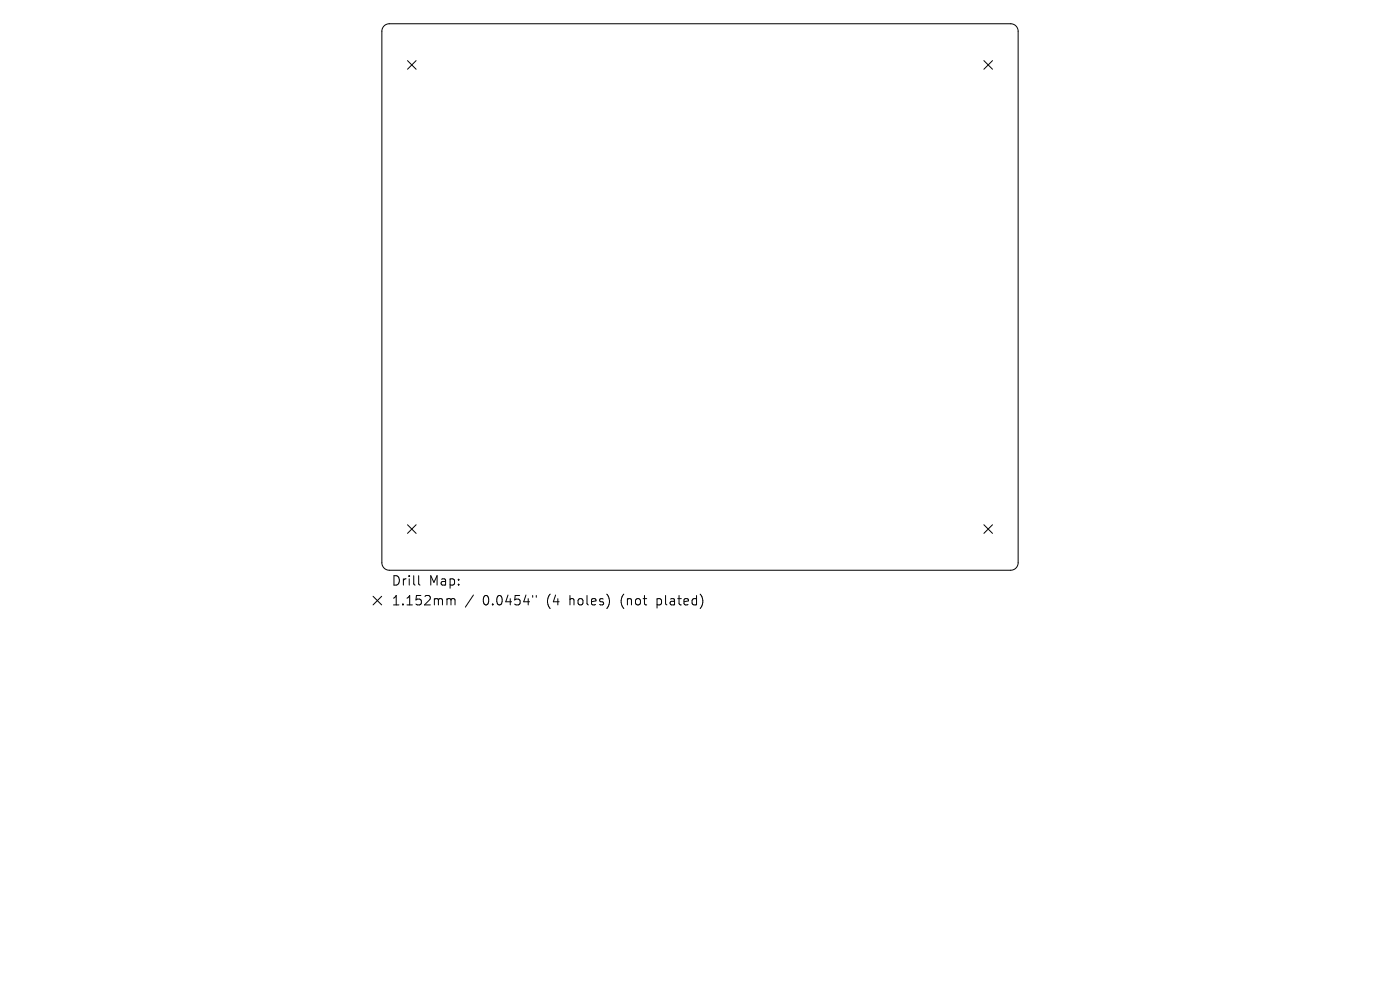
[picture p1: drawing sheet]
<svg xmlns="http://www.w3.org/2000/svg" width="297mm" height="210mm" viewBox="0 0 297 210" stroke-linecap="round" stroke-linejoin="round" font-family="sans-serif">
<defs><g id="words">
<g font-size="2.8">
<text x="83" y="124.5">Drill</text>
<text x="91" y="124.5">Map:</text>
<text x="83" y="128.7">1.152mm</text>
<text x="102.4" y="128.7">0.0454&quot;</text>
<text x="116.1" y="128.7">(4</text>
<text x="121.1" y="128.7">holes)</text>
<text x="132.2" y="128.7">(not</text>
<text x="140" y="128.7">plated)</text>
</g>
</g></defs>
<g fill="none" stroke="#000" stroke-width=".21">
<path d="M81.5 5.5l.6-.4 .5-.1h131.8a1.59 1.59 0 0 1 1.6 1.6v112.8a1.59 1.59 0 0 1-1.6 1.6h-131.8a1.59 1.59 0 0 1-1.6-1.6v-112.8l.1-.5zM86.4 12.9l1.9 1.8M88.3 12.9l-1.9 1.8M208.7 12.9l1.9 1.8M210.6 12.9l-1.9 1.8M86.4 111.3l1.9 1.8M88.3 111.3l-1.9 1.8M208.7 111.3l1.9 1.8M210.6 111.3l-1.9 1.8M79.1 126.5l1.9 1.8M81 126.5l-1.9 1.8M88.8 122.1v1.7l.3 .3"/>
<path d="M95.1 127h.3l.3 .3M95.7 127.3l.3-.3 .4 .1 .1 1.2M95.7 127.3v1M100.4 126.2l-1.7 2.6M113 126.3v.4M113.8 126.3v.4"/>
</g>
<use href="#words"/>
</svg>
